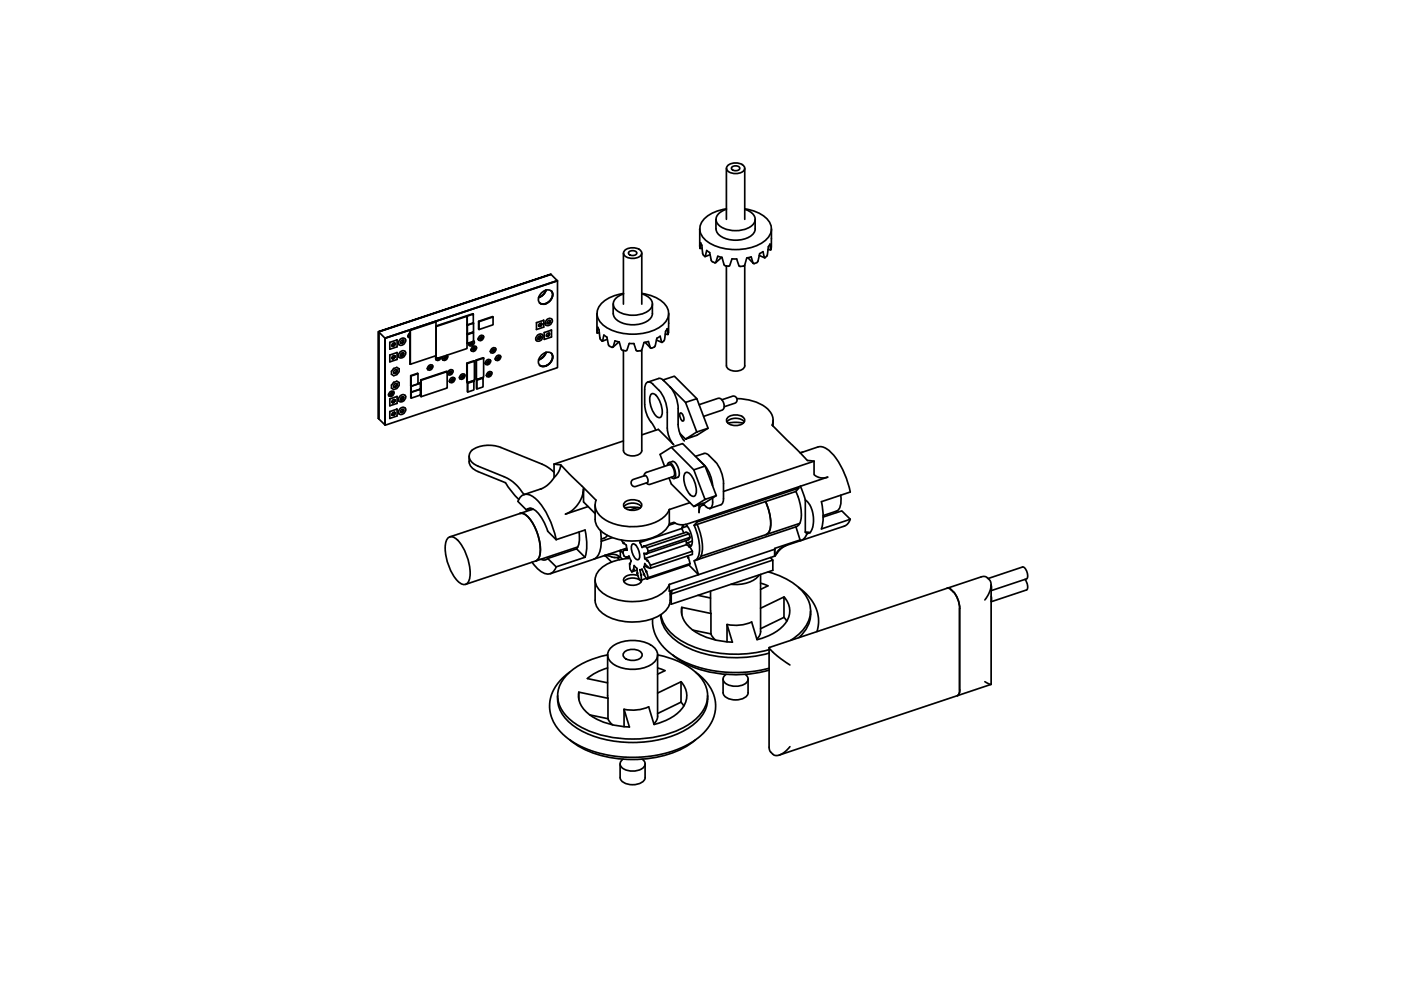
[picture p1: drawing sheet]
<svg xmlns="http://www.w3.org/2000/svg" width="420mm" height="297mm" viewBox="0 0 420 297" stroke-linecap="round" stroke-linejoin="round" font-family="sans-serif">
<!-- layer: Visible -->
<g fill="none" stroke="#000" stroke-width=".51">
<path d="M217.8 50.4v15.4M218.2 49.6a3.7 3.7 0 0 1 5.1 .4 1.66 1.66 0 0 1-1.8 1.9 2.91 2.91 0 0 1-3.6-1.5zM219.4 50.2a1.54 1.54 0 0 1 2.5 .2 1.45 1.45 0 0 1-2.5 0zM223.4 50.4v15.4M187 75.9v15.3M187.3 75.1a3.7 3.7 0 0 1 5.1 .4 1.66 1.66 0 0 1-1.8 1.9 2.91 2.91 0 0 1-3.6-1.5zM188.6 75.6a1.54 1.54 0 0 1 2.4 .3 1.45 1.45 0 0 1-2.5 0zM192.5 75.9v15.3M209.8 68.6l.1 5.9 .2-1.8 .4 .8M210.5 73.5l.3 2.7 .5 .6M210.6 74.4l-.6 .1M211.3 76.8h.2l.4-1.7 .9 .6 .6 2.5 .9 .5"/>
<path d="M213 76.4l-1.5 .5M214.3 78.7l.4-.1 .6-1.8 .3 .1a1.26 1.26 0 0 1 1.2 1.3l.4 1.3 .4 .2M214.7 65.8v2.8a4.6 4.6 0 0 0 4.9 3.3 7.2 7.2 0 0 0 6.5-2.1l.4-1.2v-2.8M216.4 77.1l-1.8 1.6M217.9 62.7a3.7 3.7 0 0 0-3.1 3.3 4.9 4.9 0 0 0 4.8 3.1 6.9 6.9 0 0 0 6.7-2.5 2.75 2.75 0 0 0-2.1-3.6l-.8-.3M217.9 62.6a9.9 9.9 0 0 0-7.6 4.3 4.5 4.5 0 0 0 2.3 5.9 16.2 16.2 0 0 0 16.8-.6 4.3 4.3 0 0 0-.3-7.4 12.6 12.6 0 0 0-5.7-2.2M223.4 79.4v30.2a3.2 3.2 0 0 1-4.7 1.2l-.7-.7-.1-.5-.1-29.9M224.3 77.2l1.6 1.7M226.3 79l-.5-.1-.5-1.9-1.3 .3-.7 2.1-.3 .4-1.4-.1-.7-2.1h-1.4l-.7 2-.3 .2-.9-.1M227.7 76.6l1.6 .7M230.3 74.8l.8 .1M231.3 74.3l-.2 .6-.2-1.8-.5 .8-.4 2.8-.7 .5-.5-1.8-1 .6-.5 2.4-1 .6"/>
<path d="M231.4 68.6l-.1 5.7M113.5 99.4l.1 26.1zM113.6 99.5l1.8 1.9v26l-1.8-1.9zM122.9 98.9l-7.4 2.5M122.9 98.9l.2 .1M123 99.8l-.7 .9 .2 .4 .5 .1M123.1 99l7.6-2.5v10.1l-7.6 2.6zM130.6 96.3l-7.7 2.6v.8M130.6 96.3l.1 .2M130.7 97.8l.1 .1M130.8 97.9l9.3-3.1v9.7l-9.3 3.1zM140 94.6l.1 .1"/>
<path d="M140.1 97.3v.1M140.1 97.4h.1M140.1 100l.1 .1M140.1 97.4l.1 .1M140.1 94.8l-.2-.1-9.2 3M140.1 94.7l1.8-.5v2.6l-1.8 .6zM140.2 97.5l1.8-.6v2.6l-1.8 .6zM141.9 96.8l.1 .1M141.9 94.2l-.1-.2-1.8 .7M142 99.7l-.1-.1-1.8 .6 .1 .1M143.5 96.3l.2 .1M143.7 96.4l4.2-1.4v2.4l-4.2 1.4z"/>
<path d="M147.9 95l-.2-.1-4.2 1.4 .2 2.5M160.9 96.7l2.2-.7v2.1l-2.2 .7zM162.3 96.9l-.1 .6-.6 .2 .6-.1 .2-.6-.2 .6-.6 .1M162.5 87.6a1.92 1.92 0 0 1 3.2 .2 2.88 2.88 0 0 1-3.6 3.2 2.09 2.09 0 0 1 .4-3.4zM163.6 97.4h.1M163.7 87l-.8 1.3-1.3 .8M163.8 86.9l-.9 1.4-1.4 .9M163.8 96a.99 .99 0 0 1 1.7-.4 .99 .99 0 0 1-.4 1.7l-.7 .3a.77 .77 0 0 1-1-.6zM164.7 99.9l-.2 .6-.6 .2 .6-.2 .2-.6-.1 .7-.7 .1M164.9 96.1l-.2 .6-.6 .2M164.9 96.1l-.1 .7-.6 .1 .6-.2zM165.4 87.2a2.69 2.69 0 0 1-.6 3 2.69 2.69 0 0 1-3 .6"/>
<path d="M165.4 98.9l-2.2 .8M165.4 98.9v2.1l-2.2 .7v-2M165.4 95.6h.1M167.1 84.1l.1 26.1-51.7 17.3-.1-26.1M167.1 84.1l-51.7 17.3 .1 26.1M167.1 84.1l-1.9-1.9-51.6 17.3 51.6-17.3-51.7 17.2M167.1 84.1l-51.7 17.3M167.2 84.2l-36.6 12.2M179 94l.1 5.8 .2-1.7 .4 .8M179.7 98.9l.2 2.6 .6 .7M179.7 99.8h-.6M183.9 91.1v2.9a4.6 4.6 0 0 0 4.8 3.3 7.2 7.2 0 0 0 6.6-2.2l.4-1.1"/>
<path d="M192.5 87.9a9.9 9.9 0 0 1 7.6 4.4 4.5 4.5 0 0 1-2.3 5.8 16.2 16.2 0 0 1-16.8-.5 4.3 4.3 0 0 1 .2-7.4 12.5 12.5 0 0 1 5.8-2.2M192.5 88.1a3.7 3.7 0 0 1 3.2 3.2 4.9 4.9 0 0 1-4.9 3.1 7 7 0 0 1-6.7-2.4 2.71 2.71 0 0 1 2.1-3.6l.8-.3M195.6 91.1v2.9M199.6 99.3l-.5 2.9M200.5 94v5.3l-.2 1-.2-1.8-.5 .8M116.5 118.4v.1a.95 .95 0 0 1 .5-1 .95 .95 0 0 1 1.2 .1 .93 .93 0 0 1-.5 1.1 .93 .93 0 0 1-1.1-.2M116.6 118.7h.1M116.9 102.6v2.1l2.2-.7v-2.1l-2.2 .7M116.9 108.4l2.2-.7v-2l-2.2 .7v2.1M116.9 119.6l2.2-.8v2.1l-2.2 .7zM117.1 118.3l.4-.1 .1-.4-.1 .4-.4 .1M117.5 117.7l-.1 .4-.3 .1"/>
<path d="M117.6 107.4l.6-.1 .2-.6-.2 .6-.6 .1M118 117.4h.1M118 110.4l-.6 .9M118 114.6l-.6 .8v.9M118.1 110.5l.9-.4 .7 .4M118.1 114.6l.9-.3 .7 .4M118.1 111.8l.7-.2 .2-.7a.64 .64 0 0 1-.1 .7 .64 .64 0 0 1-.8 .2M118.3 119.8l-.1 .6-.6 .2 .6-.2 .2-.6-.2 .7-.6 .1M118.3 106.6l-.1 .6-.6 .2M118.3 102.9l-.1 .5-.6 .2 .6-.1 .2-.6-.2 .6-.6 .1M118.9 110.9l-.1 .7-.7 .1M118.9 115l-.1 .7-.7 .2a.64 .64 0 0 0 .7-.1 .64 .64 0 0 0 .2-.7 .64 .64 0 0 1-.1 .7 .64 .64 0 0 1-.8 .1"/>
<path d="M119.4 106.6l.1 .1M119.4 119.8l.1 .1M119.4 102.8l.1 .1M119.5 106.6a1.38 1.38 0 0 1 2-1.2 1.31 1.31 0 0 1-.3 1.5 1.31 1.31 0 0 1-1.6 .1l-.1-.3M119.5 119.8a1.38 1.38 0 0 1 2-1.3 1.31 1.31 0 0 1-.3 1.6 1.31 1.31 0 0 1-1.6 .1l-.1-.3M119.5 102.8a1.38 1.38 0 0 1 2-1.2 1.31 1.31 0 0 1-.3 1.5 1.31 1.31 0 0 1-1.6 .1l-.1-.3M119.6 107.1h.1M119.6 103.3h.1M119.7 110.5v.9l-.7 .9-.9 .3-.7-.4v-.9M119.7 114.7v.9l-.7 .8-.9 .4-.7-.5M120.2 106.6l.6-.2 .1-.6-.1 .7-.6 .1M120.9 102l-.2 .6-.6 .2"/>
<path d="M120.9 105.8l-.2 .6-.6 .1M120.9 119l-.2 .6-.6 .1M120.9 119l-.1 .6-.6 .1M120.9 102l-.1 .6-.6 .2M121.4 105.3h.1M121.4 118.5h.1M121.4 101.5h.1M122.5 101.1h.1M122.9 100.6h.1M122.9 100.7h.1M122.9 101.3l.2 7.9M123 100.3l-.1 .4z"/>
<path d="M123.2 112.6l.1 .1M123.2 115.7l.1 1.9M123.3 117.5v1.8M123.3 112.7l2-.7v3.1l-2 .6zM123.3 115.8l2.8-.9v1.7l-2.8 .9zM123.3 117.6l2.8-.9v1.7l-2.8 .9zM125.3 112l-.1-.1-2 .7 .1 3.2M126 116.6l.1 .1M126.1 114.9h-.8M126.2 113.9l.1 .1M126.3 114l7.8-2.6v4.9l-7.8 2.6zM128.2 110.5v.1"/>
<path d="M128.2 110.5a.92 .92 0 0 1 .5-1 .92 .92 0 0 1 1.1 .2 .93 .93 0 0 1-.5 1.1 .93 .93 0 0 1-1.1-.2M128.3 110.8h.1M128.7 110.4l.4-.1 .1-.4v.4zM129.2 109.9l-.1 .3-.4 .1M129.6 109.5h.1M130.7 106.6v1a.92 .92 0 0 0 1 .3 .92 .92 0 0 0 .6-.9M130.7 107.4l.1 .2M130.8 107.9h.1M131.7 107.2l-.5 .2 .4-.1M131.8 107.2l-.3 .3-.3-.1M132.8 107.9h.1M133.7 106.9l-.1 .4-.4 .1"/>
<path d="M133.7 107l-.1 .4-.4 .1M134 106.5a.9 .9 0 0 1-.1 1.2 .9 .9 0 0 1-1.3-.1l.3-.8M134.1 111.4l-.1-.1-7.8 2.6 .1 5M134.1 106.5v.1M134.2 112a.96 .96 0 0 1 .5-1 .96 .96 0 0 1 1.2 .2 .93 .93 0 0 1-.5 1 .93 .93 0 0 1-1.1-.2M134.3 112.3h.1M134.7 114.2l.1 .1a.89 .89 0 0 0 1.2 .1 .89 .89 0 0 0 .1-1.3l-.9 .3-.4 .8M134.8 111.8l.4-.1 .1-.3-.1 .4zM134.9 114.6h.1M135.3 111.3l-.2 .4-.3 .1M135.7 110.9h.1M135.8 113.6l-.1 .4-.4 .1 .4-.1 .1-.4v.5l-.5 .1"/>
<path d="M136.2 113.2h.1M137.9 113.5v.1M138.2 112.3a.7 .7 0 0 1 1.2 0 .7 .7 0 0 1-.3 1.1 .76 .76 0 0 1-1.3-.1zM138.8 112.6l-.1 .4-.3 .1M138.9 112.6l-.1 .4-.4 .1M139.3 112.2h.1M140 108.8l.1 .2M140.1 102.8l.1 .1M140.1 109l2.2-.7v5.7l-2.2 .7zM140.2 100.3l1.8-.6v2.6l-1.8 .6zM140.2 114.8l.1 .1M140.3 114.9l1.8-.6v2.6l-1.8 .6z"/>
<path d="M140.6 103.2v.1M140.7 103.6h.1M140.8 102.7l-.2 .5M141.3 105a.96 .96 0 0 1 .5-1 .96 .96 0 0 1 1.1 .1 .93 .93 0 0 1-.5 1.1 .93 .93 0 0 1-1.1-.2M141.4 105.2h.1M141.7 102.7l-.1 .4h-.4l.4-.1v-.4l-.1 .4-.4 .1M141.8 104.7l.4-.1 .1-.3-.1 .4zM142 102.2a.9 .9 0 0 1-.1 1.2 .9 .9 0 0 1-1.3-.1M142.1 102.2h.1M142.1 114.3l-.1-.2-1.8 .7 .1 2.7M142.3 108.3l-.1-.2-2.2 .7 .1 5.9M142.7 103.9h.1"/>
<path d="M142.7 107.9l.2 .2M142.9 108.1l2.1-.8v5.8l-2.1 .7zM143 113.9l1.9-.6v2.7l-1.9 .6zM143.4 101.6v.1M143.4 101.6a.92 .92 0 0 1 .6-1 .92 .92 0 0 1 1 .3 .93 .93 0 0 1-.4 1 .93 .93 0 0 1-1.2-.2M143.5 101.9l.1 .1M144.4 101l-.1 .4-.3 .1 .4-.1 .1-.4M144.9 113.3l-2 .5 .1 2.8M144.9 100.6h.1M145 107.3l-.1-.1-2.2 .7v5.8l.3 .2M145.5 108.8v.1a.88 .88 0 0 0 1.3 .1 .88 .88 0 0 0 0-1.2l-.9 .2-.4 .9M145.6 109.2h.1"/>
<path d="M145.9 112.5a.92 .92 0 0 1 .5-1 .92 .92 0 0 1 1.1 .3 .94 .94 0 0 1-.5 1 .94 .94 0 0 1-1.1-.2v-.1M146 112.8v.1M146.5 108.2l-.1 .4-.3 .1 .4-.1 .1-.3-.1 .4-.4 .1M146.9 111.9l-.1 .4-.4 .1 .4-.1 .1-.4M147 107.9h.1M147 105.3l.1 .1a.89 .89 0 0 0 1.2 .1 .89 .89 0 0 0 .1-1.3l-.9 .3-.4 .8M147.2 105.7h.1M147.4 111.5h.1M147.6 105.2h.4l.1-.4v.4zM148.1 104.7l-.1 .4-.4 .1M148.5 104.3l.1 .1M148.7 107.9h.1"/>
<path d="M149 106.7a.7 .7 0 0 1 1.1 0 .7 .7 0 0 1-.3 1.1 .75 .75 0 0 1-1.3-.1zM149.1 107.5l.4-.1 .1-.4-.1 .4zM149.6 107l-.1 .4-.4 .1M150 106.6h.1M160.8 102.1h.1M161 100.7a.99 .99 0 0 1 1.7-.4 .99 .99 0 0 1-.4 1.6l-.7 .4a.77 .77 0 0 1-.9-.6zM162.1 100.8l-.2 .6-.6 .1 .7-.1 .1-.6M162.5 106.3a1.92 1.92 0 0 1 3.2 .2 2.88 2.88 0 0 1-3.6 3.2 2.09 2.09 0 0 1 .4-3.4zM162.6 100.3h.1M163.7 105.6l-.8 1.4-1.3 .8M163.8 105.6l-.9 1.4-1.4 .9M165.4 105.9a2.69 2.69 0 0 1-.6 3 2.69 2.69 0 0 1-3 .6"/>
<path d="M180.5 102.2l.2-.1 .4-1.7 .9 .7 .5 2.3 .3 .4M182.1 101.7l-1.4 .6M182.9 103.8l.6 .3M183.5 104.1l.4-.1 .6-1.8 .3 .1a1.26 1.26 0 0 1 1.2 1.3l.5 1.4 1.3 .1 .2-.2 .7-2 1.4 .1 .7 2.1h1.3M185.6 102.5l-1.8 1.6M187 105.1v30M192.5 104.9v30.2M193.3 116.8l.1 4.5a11.7 11.7 0 0 0 2.8 6.7l.5 .9M193.3 116.8a2.09 2.09 0 0 1 1.1-2.3l.9 .3 .5 .4a10.8 10.8 0 0 1 4.2 6.8l.1 6.3M193.5 102.6l1.6 1.7M195.3 118.2a1.66 1.66 0 0 1 2.2 1.3 6.3 6.3 0 0 1 .7 5.5 1.66 1.66 0 0 1-2.2-1.3 6.3 6.3 0 0 1-.7-5.5zM196.9 101.9l1.6 .7"/>
<path d="M197.5 113.5l-3.3 1M197.5 113.4h.6l1 .7M199.1 102.1l-.7 .5-.4-1.8-1 .6-.7 2.6-1 .4-.3-.2-.5-1.8-.4 .1a1.26 1.26 0 0 0-1.3 1.2l-.3 1.1-.5 .3M199.5 100.1l.8 .2M200.9 115.9a10.5 10.5 0 0 1 2.5 6.6v4.7M209 119.5l-6.8-6.7-3.4 1.1 6.8 6.7M216.5 119.8l3.4-1.1 .6 .2 .5 .6v.6l-.4 .7-3.4 1.1M221 119.5a13.3 13.3 0 0 1 9.8 3.7 4.1 4.1 0 0 1 .8 4.2l9.9 9.9a2.14 2.14 0 0 0 2.3 .9h.4M118.3 123.6l-.1 .6-.6 .1 .6-.1 .2-.6-.2 .7-.6 .1M119.1 122.6l-2.2 .7v2.1l2.2-.7v-2.1M119.4 123.6l.1 .1M119.5 123.6a1.38 1.38 0 0 1 2-1.3 1.31 1.31 0 0 1-.3 1.5 1.31 1.31 0 0 1-1.6 .2l-.1-.3"/>
<path d="M119.6 120.3h.1M119.6 124l.1 .1M120.9 122.7l-.2 .6-.6 .2M120.9 122.8l-.1 .6-.6 .1 .6-.1 .1-.6M121.4 122.2l.1 .1M140.7 136.8a3.7 3.7 0 0 0 2.7 4.5l8.2 3.4 1.8 2.6 2.2 2.4M143.4 139.7a3.3 3.3 0 0 1-2.6-3.6 5 5 0 0 1 4.7-2.6l2.9 .1 1.8 .5 12.9 5.3 1.9 1.2 1.2 1M143.4 139.7l7.8 3.2a13.8 13.8 0 0 1 6 5.3M166.2 139.1v4l-1.9 2.3-2.2 1.2M166.2 139.1l2 .2M187 132.2l-20.8 6.9M187 135.1a3.2 3.2 0 0 0 4.7 1.1l.7-.7 .1-.4"/>
<path d="M200.1 128.3a8 8 0 0 0 1.9 4.9l-4.6-4.5-4.9 1.7M200.1 139.5l.4-.8a2.18 2.18 0 0 1 1.8 2l.3 1.2a1.22 1.22 0 0 1-.5 1.6l-.8-.4M200.6 138.7l1.1-.4a3.5 3.5 0 0 1 2 3.8l-.2 .8-1.3 .5M201.3 134.1l6.8 6.7M203.4 127.2a8 8 0 0 0 1.8 5M203.9 129.9l1.7 1.7M204 123.8a1.77 1.77 0 0 1 .9 2.4 1.77 1.77 0 0 1-.9-2.4zM205.6 120.6l3.4-1.1 3.3 8.9-3.3 1.1zM208.6 136.8l2.5-.9h.6l.7 .4 2.1 2.1M209.4 137.6l1.9 1.9M209.7 121.3l5.8-1.9 .7 .2 .8 1 .2 1.3-.5 1-5.7 1.9M211.5 139.7l-6.8-6.7-3.4 1.1-3.3 2.1 1.3 3.6"/>
<path d="M211.5 139.7a11 11 0 0 1 2.2 5.9M212.3 128.4l-3.3 2.1-3.4 1.1 3.4-2.1M214.5 138.4a10.5 10.5 0 0 1 2.5 6.6v4.4l-.3 1.4-.5 .5-3.2 1.1M218 126.5a3.6 3.6 0 0 1 5.2 0M218.2 125.2a3.7 3.7 0 0 1 5.1 .4 1.66 1.66 0 0 1-1.8 1.9 2.91 2.91 0 0 1-3.6-1.5zM218.3 126.8l2.6-.2 2 .2M231.8 126v1.7M240.4 135.6l4.9-1.6a5 5 0 0 1 4.8 2.6 26.6 26.6 0 0 1 4.9 10.9l-8.7 2.9M240.7 135.5l-.8 .2M155.9 153.9a3.5 3.5 0 0 1 3.4 2.1 14.8 14.8 0 0 1 2.5 10.9l-.7 1-.4 .2M157.9 152.8l-2.6-2.5a2.78 2.78 0 0 1 2.1-2.1 2.78 2.78 0 0 1 2.9 1 23.1 23.1 0 0 1 6.5 12.5M157.9 152.8a2.07 2.07 0 0 1 3.2 .7 14.7 14.7 0 0 1 3.2 5.7l2.5 2.6 8.7-3a16.4 16.4 0 0 1 0 8.2"/>
<path d="M159 152.4l.5 .3M159.2 152.4l-1.3 .4M159.9 152.6l-25 8.3M162.4 146.5l-5.3 1.8M166.2 143.1l1.4-1.8 .5-2 10.7 10.6a4.7 4.7 0 0 0 2.4 5.7 17 17 0 0 0 17.6-.4l1.2-1.2 .7-1.3M173.6 159.4v3.5l-.7 1.6M176.4 151.8l-6.8 2.3 2-1.1 2-2.2 1-2 .4-2.4v4.1l3.5 3.4M178.5 151.4v4.3M178.5 155.7a6.5 6.5 0 0 0 4.9 5.3 17 17 0 0 0 15.7-1.8l1.3-1.4 .3-.8M180.1 159a10.6 10.6 0 0 1-1.1 7.9l-1 .7-13 4.4M187.1 151.9a3.6 3.6 0 0 1 5.2 0M187.3 150.6a3.7 3.7 0 0 1 5.1 .4 1.66 1.66 0 0 1-1.8 1.9 2.91 2.91 0 0 1-3.6-1.5z"/>
<path d="M187.4 152.3l2-.3 2.6 .3M189.5 144l3.9-1.5a1.58 1.58 0 0 1 .7 2.1l-3.9 1.2-.6-.3-.3-.5zM191.2 152.1l-2.4 .8M193.1 142.6l.3-.6 .3-.4 7.1-2.3a2.66 2.66 0 0 1 1.2 3.5l-7.1 2.4h-.5l-.6-.5M200.6 143.3l.7 1.8 6.8 6.7M202.5 156.8l-1.9 .6M204.4 158.4l.7 1.4M204.8 157.7l-.1 .5M204.9 157.3l-.5 1.1-12.5 4.2M205.5 141.8a1.66 1.66 0 0 1 2.2 1.3 6.3 6.3 0 0 1 .7 5.5 1.66 1.66 0 0 1-2.2-1.3 6.3 6.3 0 0 1-.7-5.5zM205.6 157.2a7.1 7.1 0 0 1 1.8 6.3l-.6 .4M206.1 157.7l-1.6 .5"/>
<path d="M206.6 160l.3 1.1M206.9 150.7l-6.2 2M208.1 140.8l3.4-1.1 3.3 8.9-3.4 1.1zM208.2 157.5a14.6 14.6 0 0 1 1.3 9.1 2.02 2.02 0 0 1-1.3 1.5l1.3 4.2 22.8-7.7 .1-.2 7.5-2.6M209 156.1v.4l-.8 1M209.1 157.2a13.5 13.5 0 0 1 1.1 9.6 2.31 2.31 0 0 1-1.9 1.2M209.6 151.3v2.3l.2-1.1a1.16 1.16 0 0 1 .9-1.1M212.9 152.4v.1M213.7 149.3a3.3 3.3 0 0 1-.7 3h-.7l-1.6-1.4v.6l.5-.2M214.8 148.6l-3.3 2.1-3.4 1.1 3.3-2.1M229.6 150.3a12.7 12.7 0 0 1 1.1 9l-.9 .9M238.7 147.3a13.4 13.4 0 0 1 1.1 9.7l-1.1 .9"/>
<path d="M238.7 157.9l1.2 4.2M238.7 157.9l-29.4 9.8M239.5 145.9v.4l-.8 1-30.5 10.2M239.5 146.3l-30.5 10.2M239.9 156.9l-29.7 9.9M240 145.8l-33.7 11.2a4.5 4.5 0 0 1-4.2-.4l-1.4 .4v-4.3M240 145.8l8.2-2.8-2.1 .2-1.2-.4-.8-.5v-4.1l-27.1 9.1M240 145.7l1.5 4.1M241.5 149.9l.8 .7 .9 1.4 .6 1.9 .2 1.5-.1 1.9-.4 1.4-.5 1-1 .3M241.5 159.5l.5 .5M241.5 149.9v9.6M241.5 159.5l1.5 .1"/>
<path d="M242 160l-.9 1.4-1.2 .7M246.3 150.4a16.4 16.4 0 0 1 0 8.1M246.8 155l5.7-1.9 2.5 2.5M250.4 153.3l.7 .3M250.8 153.2l-4 1.3M252.1 148.4l-.1 3.2a2.06 2.06 0 0 1-1.1 1.6M255 155.6l-8.7 2.9M255 155.6l-.7 1.4-1.1 .7-13 4.3M134.4 161.2a1.93 1.93 0 0 1 2.9 .7 15 15 0 0 1 3.5 11.8 1.66 1.66 0 0 1-1.1 1.4 1.66 1.66 0 0 1-1.8-.4 14.5 14.5 0 0 1-4.2-12.3zM159.6 168.5a7.2 7.2 0 0 0 4.6 3.6 2.61 2.61 0 0 0 2.6-2.2M164.3 167.4a1.56 1.56 0 0 1-2.1 .2M173.3 163.9l-33.7 11.3"/>
<path d="M175.5 167l-2.6-2.5-8.6 2.9 2.5 2.5M175.5 167l-8.7 2.9M178.5 173.8v6.2a6.5 6.5 0 0 0 4.9 5.3 17 17 0 0 0 15.7-1.8 4.6 4.6 0 0 0 1.9-3.5v-2.8M181.3 161.3l-1 .3M181.3 166.5l2.7-.4 1.2 .3 .7 .6-1.8 .1-1.8-.5zM181.3 166.5l4.7-1.5-.1 2M181.3 166.5l-3.1 1.1M181.5 166.5l1.9 2M182.1 160.5l-.8 .8M183.6 161.1l-3.3 1.1M185.1 167.1l.7 .7M186 167l.6 .6"/>
<path d="M186.4 161.9l.6 .9a2.34 2.34 0 0 1 1.1 2.1M187.1 174.3a3.6 3.6 0 0 1 5.2 0M187.9 164.3l-1.9 .7 .9 .8M188 164.6l-.7 .2M188 167.1l.6-.4 .7 1.5-.4 .9-.1 .7 .1 .8 .6 .8M188.1 164.9l-.8-.1-.5 .7 .4 1.2 .8 .4M188.1 167l.4 .4a12.4 12.4 0 0 0-9.3 4.1 4.3 4.3 0 0 0 1.4 6.1 16.7 16.7 0 0 0 18.6-.2l1.2-1.4 .3-.8M188.7 166.8l-.7 .3M189.5 171.4l.5-.6 .2-1.3 .8 .9 .5 2.7 .2 .5 .6 .3M189.6 163.2l.3-.2a3.9 3.9 0 0 1 1.9 4.2l-.5 .6a3.9 3.9 0 0 1-1.9-4.2zM191.1 170.9l-1.6 .5M191.3 172.5a3.5 3.5 0 0 0-4.3 1.1 2.18 2.18 0 0 0 2.8 1.8l1.7-.3a1.45 1.45 0 0 0 1-1.3"/>
<path d="M191.9 162.6l.7 1.5M192.2 162l-.3 .6M192.6 170.7h-.2M193.1 170l.9 1.5 .4 1.6M193.1 170l.3-1.1 .8 1.1 .9 .3M193.1 163.7l1 .5M193.1 163.7l12.6-4.2 .9 .5-12.5 4.2M193.1 163.7l-.5 .4M193.4 167.4l1 .8 .7 1.2M193.4 167.4l12.5-4.2 1 .8 .7 1.2-12.5 4.2M193.9 173.3l-1.7 .6M194 169.7l-.9 .3"/>
<path d="M194.1 173.6l-.8-1.2-.7-1.8-.7 .2 .4 1.8-.1 1.3M194.1 164.2l.3 1.1M194.4 165.3l-.5 .7-.8-.2 .3 1.6M194.4 165.3l12.5-4.2-.4 .7-12.6 4.2M194.4 173.1l-.3 .4M195.1 169.4v.9M201 178l.3 .8M201.5 177l-.2 1M205.7 162l.2 1.2M206.1 166.7l.8 2.2M206.2 162.7l1.1 .9M206.6 169.4l-12.5 4.2"/>
<path d="M206.9 168.9l-12.5 4.2M206.9 168.9l-.3 .5M207.6 162.2l-1.7 .6M207.6 162.2h.1M207.6 165.2v1M207.6 166.2l-12.5 4.1M209.3 178.4l3.8 .8M213.1 177.2l.1 6.7M227.7 172.3a9.1 9.1 0 0 1-8.5 2.8M228.1 172.2v17.1M228.1 174.8l2.2 .8-2.2 1.1M230.4 171.4a18 18 0 0 1 11.9 8.4 8.6 8.6 0 0 1-3 10.5l-2.2 1.6"/>
<path d="M231 167.1l.8 .8-30.5 10.1M231.8 167.9v3l-30.5 10.2v-3.1M232.3 166.7l-31.6 10.5v-2l8.8-2.9-2.9-2.9M232.4 164.4l-.1 2.3M232.4 166.6l-.1 .1M235.1 178.9a6.2 6.2 0 0 1-1 9.5l-1.7 1.2-1.9 1-3.5 1.1-1.6-5.3a12 12 0 0 1-7.4 .8M235.8 163.5l-1.7 1.1-1.7 2M239.5 176.1l3.2 2.9 1.1 1.6 .9 1.7 .5 1.5 .3 2.1-.2 2.1-.3 1.3M239.9 162.1l-5.5 2-1.3 1.3-.6 1.1M284.1 176.3a4.3 4.3 0 0 1 3.2 3.3l.5 2.7M295.4 179.8a5.9 5.9 0 0 0 1.5-5.7 2.1 2.1 0 0 0-2.7-1.2l-63.5 21.2a20 20 0 0 0 6.2 5.2M296.3 173.4l10.4-3.5a2.66 2.66 0 0 1 1.2 3.6l-10.7 3.5"/>
<path d="M297.2 175.3v29.9l-1.8-.9M297.3 175.4l-.1 1.5M297.3 178.7l-.1 1.5M307.4 173.7a2.93 2.93 0 0 1 .5 3.1M307.8 176.8l-10.6 3.6M182.2 196.3l.1 13M182.2 196.3a20.9 20.9 0 0 0-13.5 7.7 8.4 8.4 0 0 0 1.6 11 28.4 28.4 0 0 0 19.4 6.5 28.4 28.4 0 0 0 19.5-6.5 8.5 8.5 0 0 0-.1-13 23.8 23.8 0 0 0-11.9-5.7M183 194.4a10.6 10.6 0 0 1 13.4 0 3.1 3.1 0 0 1-1.4 5 11 11 0 0 1-12-1.2 2.77 2.77 0 0 1 0-3.8zM187.2 195.5a3.9 3.9 0 0 1 5.3 .4 1.73 1.73 0 0 1-1.8 2 3 3 0 0 1-3.8-1.6zM195.7 185.5l.1 2.1 .4 1.6 1.6 3.3 1.2 1.4 2.3 2.1 4.1 2.5 5.8 2 6.6 1 3.9 .1 3.4-.3 5.6-1M197.2 196.3v18.4M198.1 184.3a11.4 11.4 0 0 0 6.6 9.1 35.7 35.7 0 0 0 26 2.4"/>
<path d="M198.2 184.2a12.5 12.5 0 0 0 7.3 8.5 35.9 35.9 0 0 0 25.2 2M201.7 196.3a30.2 30.2 0 0 0 21.5 5.9l3.8-.5 3.7-.8M204.4 184.2v-2.2l8.8 1.9v6.1M204.5 182a7.1 7.1 0 0 0 3.7 7.1 21.8 21.8 0 0 0 11.5 3.4l-1.7-5.3M207.7 188.9l5.5 1.1M213.2 190l.4 .8 1 1M218 187.2v5.2M228.1 182.3l7-3.4v6.1l-7 3.5M228.1 189.2l-.4 1.5-.7 .8M230.7 194.2v29.8a2.41 2.41 0 0 0 1.4 2.3 2.41 2.41 0 0 0 2.6-.5l2.2-2M235.1 185l.9 1.2M243.1 183.1a9.5 9.5 0 0 1-3.5 8"/>
<path d="M287.8 182.4v24.4M167.2 208.5v1.1M170.8 201.5l-2 1.7-1.6 1.8-1.5 2.4-.5 1.6-.4 2.2 .2 2.4 .8 2.5 1 1.6 1.5 1.8 2.3 2.1 2.6 1.6 2.8 1.3 5.8 1.7 3.4 .6 3.5 .2 6.4-.3 3.6-.7 3.4-1 3.2-1.3 2.6-1.5 2.5-1.9 1.8-2 1.4-2.2 .7-1.9 .3-2.5-.2-2.1-.7-2.2-1.2-2.1-1.7-2-2.2-1.8M173.6 209.6v-2.1l8.7 1.8v6.1M173.6 207.4a7.1 7.1 0 0 0 3.7 7.2 21.8 21.8 0 0 0 11.5 3.3M176.1 203.4l6.1 1.3M176.8 214.3l5.5 1.1M182.2 200.2a16.4 16.4 0 0 0-6 3.2M182.3 215.4l.7 1.2 .7 .7M187.2 212.6v5.2M187.2 212.6l1.6 5.3M197.2 207.7l7-3.3v6.1l-7 3.4"/>
<path d="M197.2 200.2l2.2 .8-2.2 1.1M197.2 214.7l-.4 1.4-.7 .8M204.2 210.5l.9 1.1M204.2 204.3a6.2 6.2 0 0 1-1 9.5l-1.7 1.2-1.9 1-3.4 1.2-1.6-5.4a12 12 0 0 1-7.4 .8M212.2 208.5a9.9 9.9 0 0 1-4.6 8.9 32.7 32.7 0 0 1-24.2 4.6 22.1 22.1 0 0 1-14.6-7.7 8.4 8.4 0 0 1-1.6-4.7M216.9 203.5v4.1a2.87 2.87 0 0 0 2.8 2.1l.9 .1a3.5 3.5 0 0 0 3.8-2.2M217.7 202.1a1.6 1.6 0 0 0-.8 1.6 1.6 1.6 0 0 0 1.1 1.4 5.3 5.3 0 0 0 6.1-.8 1.49 1.49 0 0 0-.6-2.2M224.3 203.5v4.1M287.8 206.8l-.1 1-.6 .7M297.2 205.2l-63.5 21.1M170.9 221.7a29.7 29.7 0 0 0 20.5 5.9 28.7 28.7 0 0 0 17.2-5.9M186 229v4a2.87 2.87 0 0 0 2.9 2.2h.8a3.5 3.5 0 0 0 3.8-2.2"/>
<path d="M186.9 227.6a1.6 1.6 0 0 0-.9 1.5 1.6 1.6 0 0 0 1.1 1.4 5.3 5.3 0 0 0 6.1-.8 1.49 1.49 0 0 0-.6-2.1M193.5 229v4.1"/>
<circle cx="162.1" cy="97.3" r=".47"/>
<circle cx="164.6" cy="96.5" r=".47"/>
<circle cx="117.4" cy="118" r=".3"/>
<circle cx="118.1" cy="107" r=".47"/>
<circle cx="118.1" cy="103.2" r=".47"/>
<circle cx="118.6" cy="111.3" r=".53"/>
<circle cx="118.6" cy="115.5" r=".53"/>
<circle cx="120.6" cy="106.2" r=".47"/>
<circle cx="120.6" cy="102.4" r=".47"/>
<circle cx="120.6" cy="119.3" r=".47"/>
<circle cx="129" cy="110.1" r=".3"/>
<circle cx="133.5" cy="107.2" r=".3"/>
<circle cx="135.1" cy="111.6" r=".3"/>
<circle cx="135.6" cy="113.9" r=".3"/>
<circle cx="138.7" cy="112.9" r=".3"/>
<circle cx="141.5" cy="102.9" r=".3"/>
<circle cx="142.1" cy="104.5" r=".3"/>
<circle cx="144.3" cy="101.3" r=".3"/>
<circle cx="146.4" cy="108.5" r=".3"/>
<circle cx="146.8" cy="112.2" r=".3"/>
<circle cx="147.9" cy="105" r=".3"/>
<circle cx="149.4" cy="107.3" r=".3"/>
<circle cx="161.8" cy="101.2" r=".47"/>
<circle cx="164.4" cy="100.3" r=".47"/>
<circle cx="118.1" cy="120.2" r=".47"/>
<circle cx="118.1" cy="124" r=".47"/>
<circle cx="120.6" cy="123.1" r=".47"/>
</g>
<g fill="#000" stroke="#000" stroke-width=".3">
<circle cx="204.8" cy="157.6" r=".24"/>
<circle cx="187" cy="162.8" r=".24"/>
<circle cx="187.3" cy="164.8" r=".24"/>
<circle cx="188" cy="167.1" r=".24"/>
<circle cx="188.9" cy="169" r=".24"/>
<circle cx="190" cy="170.7" r=".24"/>
<circle cx="191.1" cy="171.8" r=".24"/>
<circle cx="192.3" cy="172.3" r=".24"/>
<circle cx="193.1" cy="163.7" r=".24"/>
<circle cx="193.1" cy="172.2" r=".24"/>
<circle cx="193.8" cy="171.3" r=".24"/>
<circle cx="193.8" cy="166" r=".24"/>
<circle cx="194.2" cy="168" r=".24"/>
<circle cx="194.2" cy="169.9" r=".24"/>
<circle cx="206.4" cy="167.1" r=".24"/>
<circle cx="206.7" cy="163.8" r=".24"/>
</g>
</svg>
